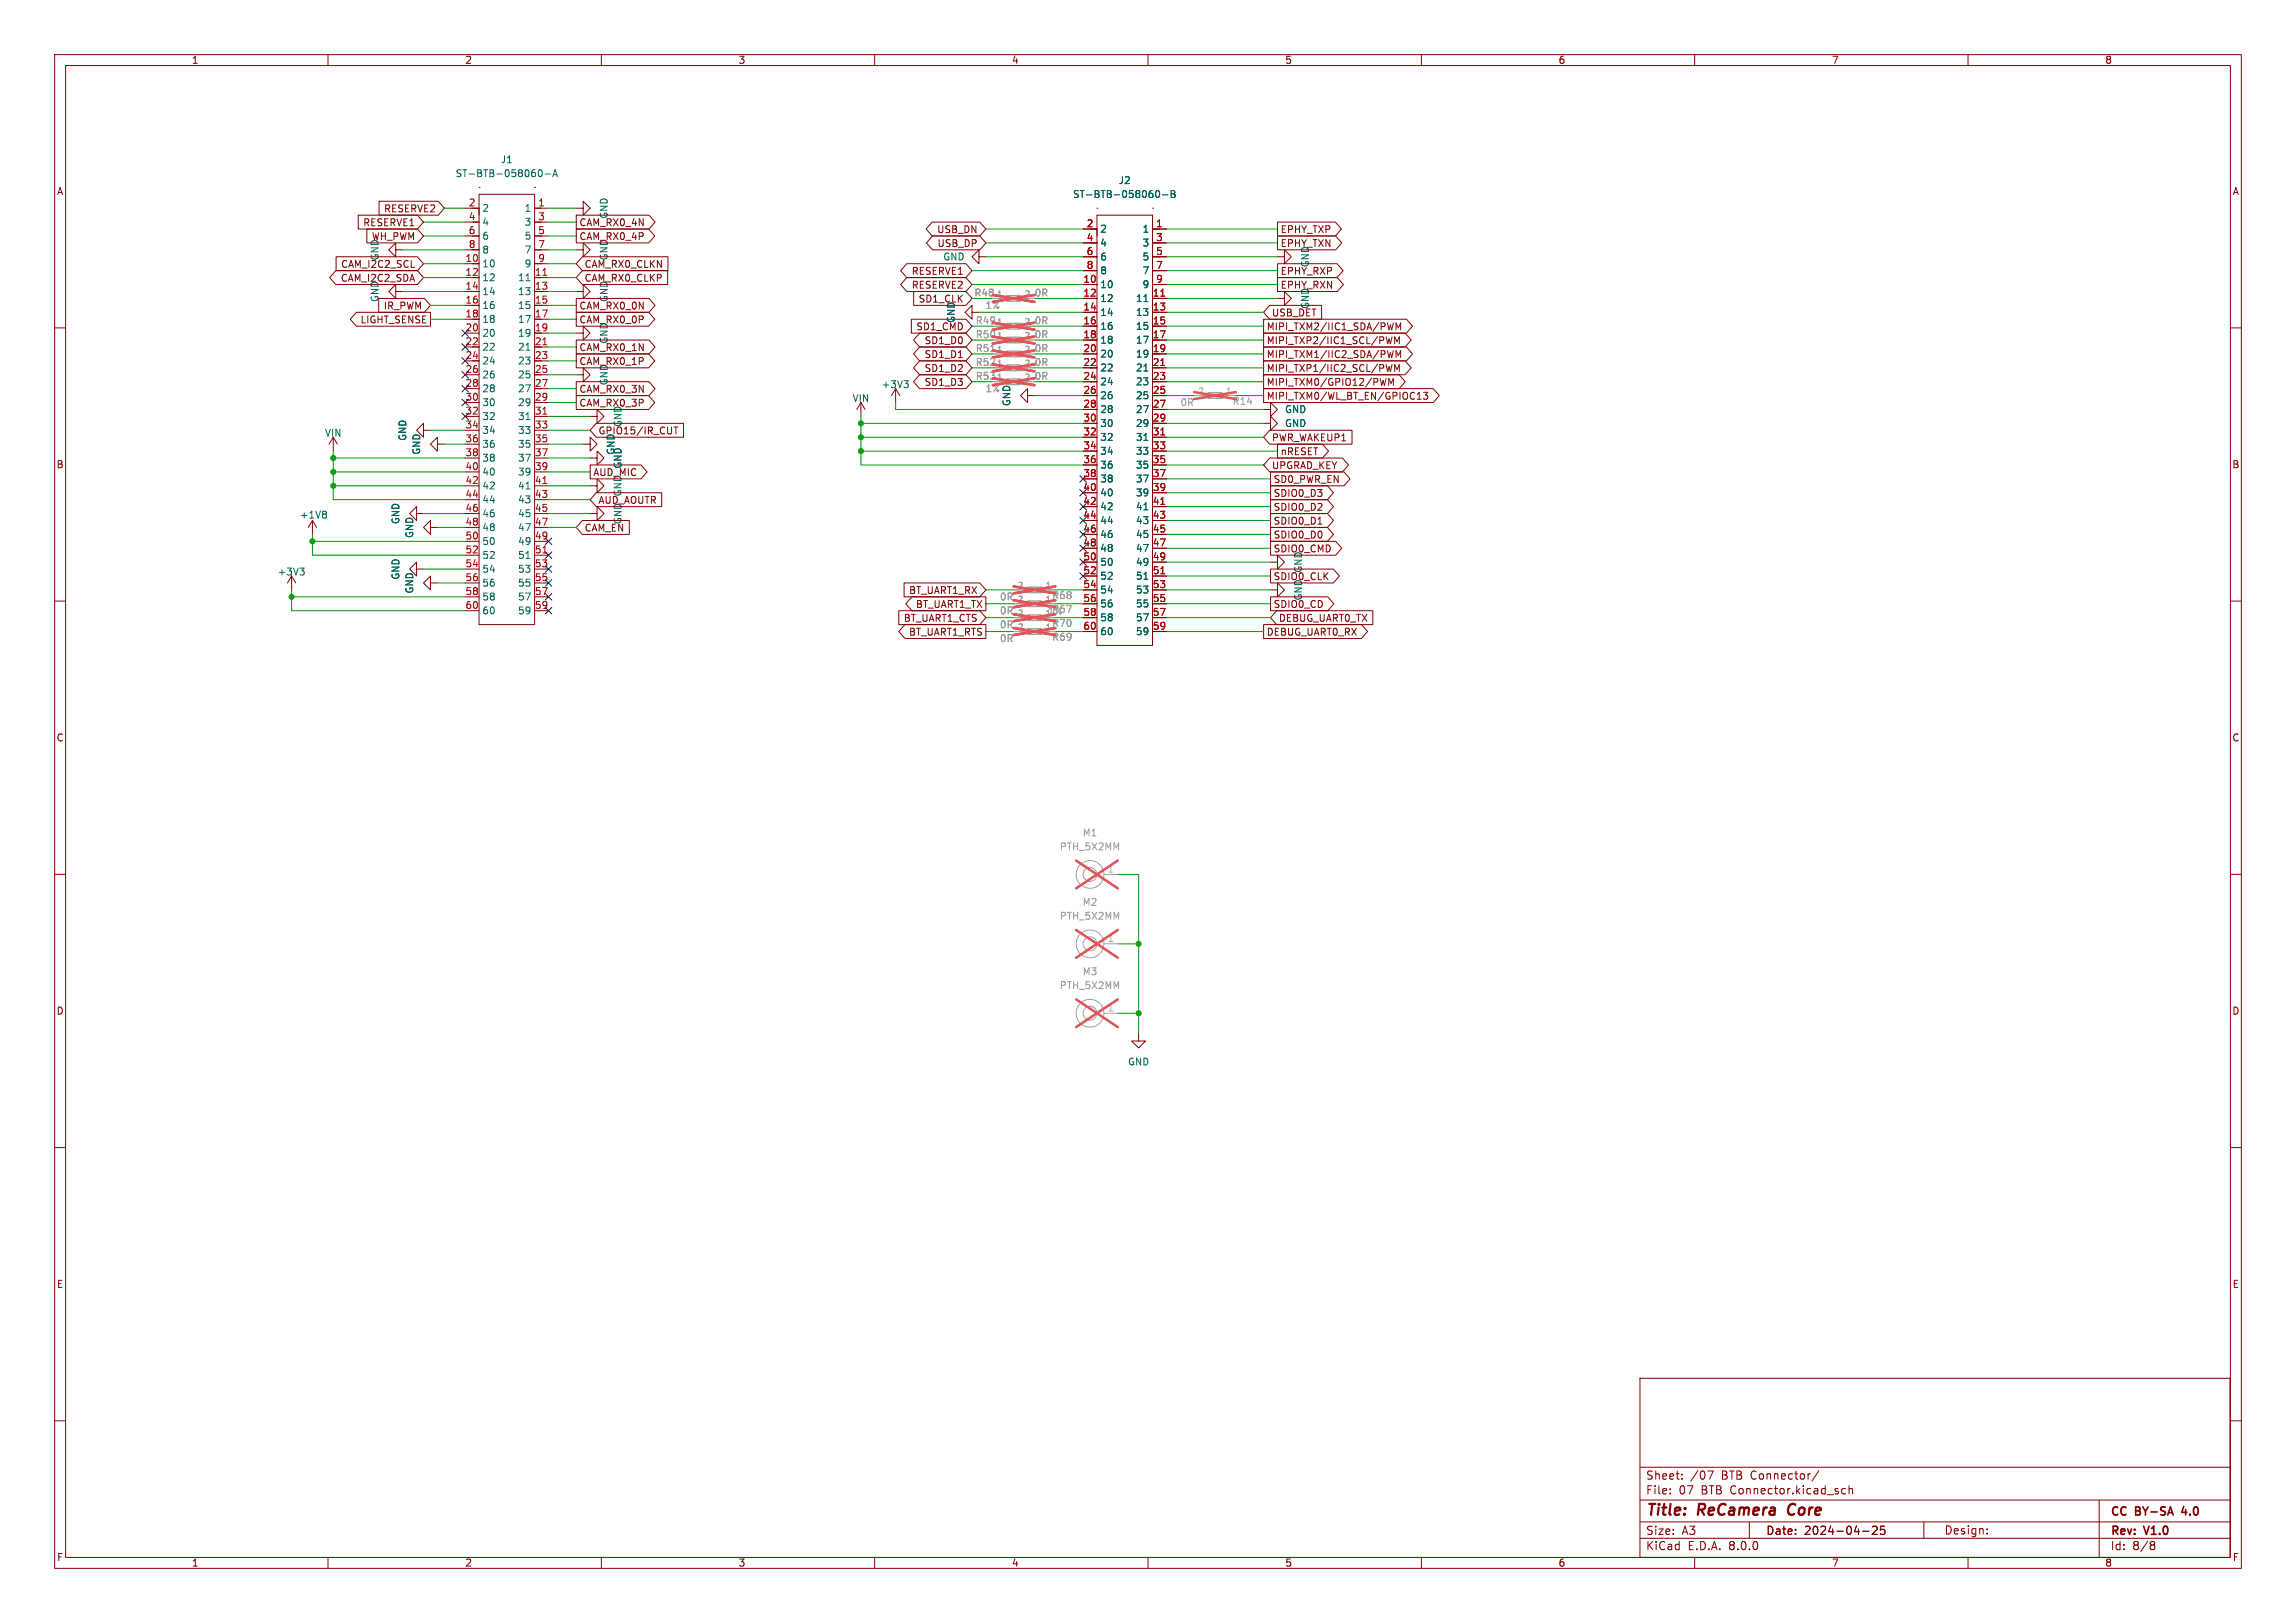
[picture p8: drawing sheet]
<svg xmlns="http://www.w3.org/2000/svg" width="420mm" height="297mm" viewBox="0 0 420 297" stroke-linecap="round" stroke-linejoin="round" font-family="sans-serif">
<defs><g id="words">
<g font-size="2.8" fill="#840000">
<text x="301" y="277.9">Title:</text>
<text x="310.6" y="277.9">ReCamera</text>
<text x="327.9" y="277.9">Core</text>
</g>
<g font-size="2.1" fill="#840000">
<text x="301" y="273.7">File:</text>
<text x="301" y="271">Sheet:</text>
<text x="307.1" y="273.7">07</text>
<text x="309.2" y="271">/07</text>
<text x="311.2" y="273.7">BTB Connector.kicad_sch</text>
<text x="314.9" y="271">BTB Connector/</text>
<text x="301" y="281.1">Size:</text>
<text x="307.6" y="281.1">A3</text>
<text x="323" y="281.1">Date:</text>
<text x="330" y="281.1">2024-04-25</text>
<text x="355.6" y="281">Design:</text>
<text x="386" y="277.8">CC</text>
<text x="386" y="281.3">Rev:</text>
<text x="390.7" y="277.8">BY-SA</text>
<text x="392.4" y="281.3">V1.0</text>
<text x="399.8" y="277.8">4.0</text>
<text x="301" y="283.9">KiCad</text>
<text x="308.7" y="283.9">E.D.A.</text>
<text x="316.3" y="283.9">8.0.0</text>
<text x="386" y="283.9">Id:</text>
<text x="390.1" y="283.9">8/8</text>
</g>
<g font-size="1.8" fill="#840000">
<text x="35" y="11.9">1</text>
<text x="85" y="11.9">2</text>
<text x="135" y="11.9">3</text>
<text x="185" y="11.9">4</text>
<text x="235" y="11.9">5</text>
<text x="285" y="11.9">6</text>
<text x="335" y="11.9">7</text>
<text x="385" y="11.9">8</text>
<text x="10.3" y="35.9">A</text>
<text x="408.3" y="35.9">A</text>
<text x="66.3" y="41.6">RESERVE1</text>
<text x="70.2" y="39.1">RESERVE2</text>
<text x="105.9" y="41.6">CAM_RX0_4N</text>
<text x="111.4" y="40.1" transform="rotate(-90 111.4 40.1)">GND</text>
<text x="67.9" y="44.1">WH_PWM</text>
<text x="69.4" y="47.8" transform="rotate(-90 69.4 47.8)">GND</text>
<text x="105.9" y="44.1">CAM_RX0_4P</text>
<text x="111.4" y="47.8" transform="rotate(-90 111.4 47.8)">GND</text>
<text x="171.3" y="42.9">USB_DN</text>
<text x="171.4" y="45.4">USB_DP</text>
<text x="234.2" y="42.9">EPHY_TXP</text>
<text x="234.2" y="45.4">EPHY_TXN</text>
<text x="62.2" y="51.8">CAM_I2C2_SDA</text>
<text x="62.3" y="49.2">CAM_I2C2_SCL</text>
<text x="106.8" y="49.2">CAM_RX0_CLKN</text>
<text x="106.8" y="51.8">CAM_RX0_CLKP</text>
<text x="166.7" y="50.5">RESERVE1</text>
<text x="166.7" y="53">RESERVE2</text>
<text x="234.2" y="53">EPHY_RXN</text>
<text x="234.2" y="50.5">EPHY_RXP</text>
<text x="239.6" y="49" transform="rotate(-90 239.6 49)">GND</text>
<text x="65.8" y="59.4">LIGHT_SENSE</text>
<text x="69.4" y="55.4" transform="rotate(-90 69.4 55.4)">GND</text>
<text x="70.1" y="56.8">IR_PWM</text>
<text x="105.9" y="59.4">CAM_RX0_0P</text>
<text x="105.9" y="56.8">CAM_RX0_0N</text>
<text x="111.4" y="55.4" transform="rotate(-90 111.4 55.4)">GND</text>
<text x="167.9" y="55.6">SD1_CLK</text>
<text x="232.6" y="58.1">USB_DET</text>
<text x="239.6" y="56.6" transform="rotate(-90 239.6 56.6)">GND</text>
<text x="105.9" y="64.5">CAM_RX0_1N</text>
<text x="111.4" y="63" transform="rotate(-90 111.4 63)">GND</text>
<text x="167.5" y="60.6">SD1_CMD</text>
<text x="169" y="65.7">SD1_D1</text>
<text x="169" y="63.2">SD1_D0</text>
<text x="231.6" y="60.6">MIPI_TXM2/IIC1_SDA/PWM</text>
<text x="231.6" y="63.2">MIPI_TXP2/IIC1_SCL/PWM</text>
<text x="231.6" y="65.7">MIPI_TXM1/IIC2_SDA/PWM</text>
<text x="105.9" y="67">CAM_RX0_1P</text>
<text x="111.4" y="70.6" transform="rotate(-90 111.4 70.6)">GND</text>
<text x="169" y="70.8">SD1_D3</text>
<text x="169" y="68.3">SD1_D2</text>
<text x="231.6" y="68.3">MIPI_TXP1/IIC2_SCL/PWM</text>
<text x="231.6" y="70.8">MIPI_TXM0/GPIO12/PWM</text>
<text x="105.9" y="74.6">CAM_RX0_3P</text>
<text x="105.9" y="72.1">CAM_RX0_3N</text>
<text x="231.6" y="73.3">MIPI_TXM0/WL_BT_EN/GPIOC13</text>
<text x="109.4" y="79.7">GPIO15/IR_CUT</text>
<text x="113.9" y="78.2" transform="rotate(-90 113.9 78.2)">GND</text>
<text x="232.6" y="81">PWR_WAKEUP1</text>
<text x="234.2" y="83.5">nRESET</text>
<text x="10.3" y="85.9">B</text>
<text x="108.4" y="87.3">AUD_MIC</text>
<text x="232.6" y="86">UPGRAD_KEY</text>
<text x="232.9" y="88.6">SD0_PWR_EN</text>
<text x="408.2" y="85.9">B</text>
<text x="109.4" y="92.4">AUD_AOUTR</text>
<text x="232.9" y="93.7">SDIO0_D2</text>
<text x="232.9" y="91.1">SDIO0_D3</text>
<text x="106.8" y="97.5">CAM_EN</text>
<text x="232.9" y="98.7">SDIO0_D0</text>
<text x="232.9" y="96.2">SDIO0_D1</text>
<text x="232.9" y="101.3">SDIO0_CMD</text>
<text x="232.9" y="106.4">SDIO0_CLK</text>
<text x="165.2" y="114">BT_UART1_CTS</text>
<text x="166.2" y="108.9">BT_UART1_RX</text>
<text x="167.4" y="111.4">BT_UART1_TX</text>
<text x="232.9" y="111.4">SDIO0_CD</text>
<text x="233.8" y="114">DEBUG_UART0_TX</text>
<text x="238.4" y="110" transform="rotate(-90 238.4 110)">GND GND</text>
<text x="166.2" y="116.5">BT_UART1_RTS</text>
<text x="231.6" y="116.5">DEBUG_UART0_RX</text>
<text x="10.3" y="135.9">C</text>
<text x="408.2" y="135.9">C</text>
<text x="10.3" y="185.9">D</text>
<text x="408.2" y="185.9">D</text>
<text x="10.3" y="235.9">E</text>
<text x="408.3" y="235.9">E</text>
<text x="10.3" y="285.9">F</text>
<text x="35" y="286.9">1</text>
<text x="85" y="286.9">2</text>
<text x="135" y="286.9">3</text>
<text x="185" y="286.9">4</text>
<text x="235" y="286.9">5</text>
<text x="285" y="286.9">6</text>
<text x="335" y="286.9">7</text>
<text x="385" y="286.9">8</text>
<text x="408.3" y="285.9">F</text>
</g>
<g font-size="1.8" fill="#006464">
<text x="83.2" y="32.6">ST-BTB-058060-A</text>
<text x="91.5" y="30.1">J1</text>
<text x="204.5" y="33.9">J2</text>
<text x="88.1" y="39">2</text>
<text x="88.1" y="41.5">4</text>
<text x="95.9" y="39">1</text>
<text x="95.9" y="41.5">3</text>
<text x="196.2" y="36.4">ST-BTB-058060-B</text>
<text x="88.1" y="44">6</text>
<text x="88.1" y="46.6">8</text>
<text x="95.9" y="44">5</text>
<text x="95.9" y="46.6">7</text>
<text x="172.4" y="47.9">GND</text>
<text x="201.2" y="42.8">2</text>
<text x="201.2" y="45.3">4</text>
<text x="201.2" y="47.9">6</text>
<text x="208.9" y="42.8">1</text>
<text x="208.9" y="45.3">3</text>
<text x="208.9" y="47.9">5</text>
<text x="88.1" y="49.1">10</text>
<text x="88.1" y="51.7">12</text>
<text x="94.7" y="51.7">11</text>
<text x="95.9" y="49.1">9</text>
<text x="201.2" y="52.9">10</text>
<text x="201.2" y="50.4">8</text>
<text x="208.9" y="50.4">7</text>
<text x="208.9" y="52.9">9</text>
<text x="88.1" y="54.2">14</text>
<text x="88.1" y="56.7">16</text>
<text x="88.1" y="59.3">18</text>
<text x="94.7" y="54.2">13</text>
<text x="94.7" y="56.7">15</text>
<text x="94.7" y="59.3">17</text>
<text x="174.9" y="59.2" transform="rotate(-90 174.9 59.2)">GND</text>
<text x="201.2" y="55.5">12</text>
<text x="201.2" y="58">14</text>
<text x="207.7" y="55.5">11</text>
<text x="207.7" y="58">13</text>
<text x="88.1" y="61.8">20</text>
<text x="88.1" y="64.4">22</text>
<text x="94.7" y="61.8">19</text>
<text x="94.7" y="64.4">21</text>
<text x="201.2" y="60.6">16</text>
<text x="201.2" y="63.1">18</text>
<text x="201.2" y="65.6">20</text>
<text x="207.7" y="60.6">15</text>
<text x="207.7" y="63.1">17</text>
<text x="207.7" y="65.6">19</text>
<text x="88.1" y="66.9">24</text>
<text x="88.1" y="69.4">26</text>
<text x="88.1" y="72">28</text>
<text x="94.7" y="66.9">23</text>
<text x="94.7" y="69.4">25</text>
<text x="94.7" y="72">27</text>
<text x="161.2" y="71.2">+3V3</text>
<text x="201.2" y="68.2">22</text>
<text x="201.2" y="70.7">24</text>
<text x="207.7" y="68.2">21</text>
<text x="207.7" y="70.7">23</text>
<text x="88.1" y="74.5">30</text>
<text x="88.1" y="77.1">32</text>
<text x="94.7" y="74.5">29</text>
<text x="94.7" y="77.1">31</text>
<text x="155.9" y="73.8">VIN</text>
<text x="185" y="74.4" transform="rotate(-90 185 74.4)">GND</text>
<text x="201.2" y="73.3">26</text>
<text x="201.2" y="75.8">28</text>
<text x="207.7" y="73.3">25</text>
<text x="207.7" y="75.8">27</text>
<text x="235" y="75.8">GND</text>
<text x="59.3" y="80.1">VIN</text>
<text x="74.5" y="80.8" transform="rotate(-90 74.5 80.8)">GND</text>
<text x="77.1" y="83.3" transform="rotate(-90 77.1 83.3)">GND</text>
<text x="88.1" y="79.6">34</text>
<text x="88.1" y="82.1">36</text>
<text x="94.7" y="79.6">33</text>
<text x="94.7" y="82.1">35</text>
<text x="112.6" y="83.3" transform="rotate(-90 112.6 83.3)">GND</text>
<text x="201.2" y="78.3">30</text>
<text x="201.2" y="80.9">32</text>
<text x="201.2" y="83.4">34</text>
<text x="207.7" y="78.3">29</text>
<text x="207.7" y="80.9">31</text>
<text x="207.7" y="83.4">33</text>
<text x="235" y="78.3">GND</text>
<text x="88.1" y="84.7">38</text>
<text x="88.1" y="87.2">40</text>
<text x="88.1" y="89.8">42</text>
<text x="94.7" y="84.7">37</text>
<text x="94.7" y="87.2">39</text>
<text x="94.7" y="89.8">41</text>
<text x="113.9" y="85.9" transform="rotate(-90 113.9 85.9)">GND</text>
<text x="201.2" y="86">36</text>
<text x="201.2" y="88.5">38</text>
<text x="207.7" y="86">35</text>
<text x="207.7" y="88.5">37</text>
<text x="54.8" y="95.1">+1V8</text>
<text x="88.1" y="92.3">44</text>
<text x="88.1" y="94.8">46</text>
<text x="94.7" y="92.3">43</text>
<text x="94.7" y="94.8">45</text>
<text x="201.2" y="91">40</text>
<text x="201.2" y="93.6">42</text>
<text x="207.7" y="91">39</text>
<text x="207.7" y="93.6">41</text>
<text x="73.3" y="96" transform="rotate(-90 73.3 96)">GND</text>
<text x="75.8" y="98.6" transform="rotate(-90 75.8 98.6)">GND</text>
<text x="88.1" y="97.4">48</text>
<text x="88.1" y="99.9">50</text>
<text x="94.7" y="97.4">47</text>
<text x="94.7" y="99.9">49</text>
<text x="113.9" y="96" transform="rotate(-90 113.9 96)">GND GND GND</text>
<text x="201.2" y="96.1">44</text>
<text x="201.2" y="98.7">46</text>
<text x="201.2" y="101.2">48</text>
<text x="207.7" y="96.1">43</text>
<text x="207.7" y="98.7">45</text>
<text x="207.7" y="101.2">47</text>
<text x="50.7" y="105.5">+3V3</text>
<text x="73.3" y="106.2" transform="rotate(-90 73.3 106.2)">GND</text>
<text x="88.1" y="102.5">52</text>
<text x="88.1" y="105">54</text>
<text x="88.1" y="107.5">56</text>
<text x="94.7" y="102.5">51</text>
<text x="94.7" y="105">53</text>
<text x="94.7" y="107.5">55</text>
<text x="201.2" y="106.3">52</text>
<text x="201.2" y="103.7">50</text>
<text x="207.7" y="106.3">51</text>
<text x="207.7" y="103.7">49</text>
<text x="75.8" y="108.7" transform="rotate(-90 75.8 108.7)">GND</text>
<text x="88.1" y="110.1">58</text>
<text x="88.1" y="112.6">60</text>
<text x="94.7" y="110.1">57</text>
<text x="94.7" y="112.6">59</text>
<text x="201.2" y="108.8">54</text>
<text x="201.2" y="111.4">56</text>
<text x="201.2" y="113.9">58</text>
<text x="207.7" y="108.8">53</text>
<text x="207.7" y="111.4">55</text>
<text x="207.7" y="113.9">57</text>
<text x="201.2" y="116.4">60</text>
<text x="207.7" y="116.4">59</text>
<text x="206.2" y="195.2">GND</text>
</g>
<g font-size="1.8" fill="#a90000">
<text x="85.7" y="37.8">2</text>
<text x="85.7" y="40.4">4</text>
<text x="98.4" y="37.8">1</text>
<text x="98.4" y="40.4">3</text>
<text x="198.7" y="41.7">2</text>
<text x="211.4" y="41.7">1</text>
<text x="85.7" y="42.9">6</text>
<text x="85.7" y="45.5">8</text>
<text x="98.4" y="42.9">5</text>
<text x="98.4" y="45.5">7</text>
<text x="198.7" y="44.2">4</text>
<text x="198.7" y="46.7">6</text>
<text x="211.4" y="44.2">3</text>
<text x="211.4" y="46.7">5</text>
<text x="85" y="48">10</text>
<text x="85" y="50.5">12</text>
<text x="85" y="53.1">14</text>
<text x="97.7" y="50.5">11</text>
<text x="97.7" y="53.1">13</text>
<text x="98.4" y="48">9</text>
<text x="198.1" y="51.8">10</text>
<text x="198.7" y="49.3">8</text>
<text x="211.4" y="49.3">7</text>
<text x="211.4" y="51.8">9</text>
<text x="85" y="55.6">16</text>
<text x="85" y="58.2">18</text>
<text x="97.7" y="55.6">15</text>
<text x="97.7" y="58.2">17</text>
<text x="198.1" y="54.4">12</text>
<text x="198.1" y="56.9">14</text>
<text x="198.1" y="59.4">16</text>
<text x="210.8" y="54.4">11</text>
<text x="210.8" y="56.9">13</text>
<text x="210.8" y="59.4">15</text>
<text x="85" y="60.7">20</text>
<text x="85" y="63.2">22</text>
<text x="85" y="65.8">24</text>
<text x="97.7" y="60.7">19</text>
<text x="97.7" y="63.2">21</text>
<text x="97.7" y="65.8">23</text>
<text x="198.1" y="62">18</text>
<text x="198.1" y="64.5">20</text>
<text x="210.8" y="62">17</text>
<text x="210.8" y="64.5">19</text>
<text x="85" y="68.3">26</text>
<text x="85" y="70.9">28</text>
<text x="97.7" y="68.3">25</text>
<text x="97.7" y="70.9">27</text>
<text x="198.1" y="67.1">22</text>
<text x="198.1" y="69.6">24</text>
<text x="210.8" y="67.1">21</text>
<text x="210.8" y="69.6">23</text>
<text x="85" y="73.4">30</text>
<text x="85" y="75.9">32</text>
<text x="97.7" y="73.4">29</text>
<text x="97.7" y="75.9">31</text>
<text x="198.1" y="72.1">26</text>
<text x="198.1" y="74.7">28</text>
<text x="198.1" y="77.2">30</text>
<text x="210.8" y="72.1">25</text>
<text x="210.8" y="74.7">27</text>
<text x="210.8" y="77.2">29</text>
<text x="85" y="78.5">34</text>
<text x="85" y="81">36</text>
<text x="85" y="83.6">38</text>
<text x="97.7" y="78.5">33</text>
<text x="97.7" y="81">35</text>
<text x="97.7" y="83.6">37</text>
<text x="198.1" y="79.8">32</text>
<text x="198.1" y="82.3">34</text>
<text x="210.8" y="79.8">31</text>
<text x="210.8" y="82.3">33</text>
<text x="85" y="86.1">40</text>
<text x="85" y="88.6">42</text>
<text x="97.7" y="86.1">39</text>
<text x="97.7" y="88.6">41</text>
<text x="198.1" y="84.8">36</text>
<text x="198.1" y="87.4">38</text>
<text x="198.1" y="89.9">40</text>
<text x="210.8" y="84.8">35</text>
<text x="210.8" y="87.4">37</text>
<text x="210.8" y="89.9">39</text>
<text x="85" y="91.2">44</text>
<text x="85" y="93.7">46</text>
<text x="97.7" y="91.2">43</text>
<text x="97.7" y="93.7">45</text>
<text x="198.1" y="92.5">42</text>
<text x="198.1" y="95">44</text>
<text x="210.8" y="92.5">41</text>
<text x="210.8" y="95">43</text>
<text x="85" y="101.3">52</text>
<text x="85" y="96.3">48</text>
<text x="85" y="98.8">50</text>
<text x="97.7" y="101.3">51</text>
<text x="97.7" y="96.3">47</text>
<text x="97.7" y="98.8">49</text>
<text x="198.1" y="97.5">46</text>
<text x="198.1" y="100.1">48</text>
<text x="210.8" y="97.5">45</text>
<text x="210.8" y="100.1">47</text>
<text x="85" y="103.9">54</text>
<text x="85" y="106.4">56</text>
<text x="97.7" y="103.9">53</text>
<text x="97.7" y="106.4">55</text>
<text x="198.1" y="105.2">52</text>
<text x="198.1" y="107.7">54</text>
<text x="198.1" y="102.6">50</text>
<text x="210.8" y="105.2">51</text>
<text x="210.8" y="107.7">53</text>
<text x="210.8" y="102.6">49</text>
<text x="85" y="109">58</text>
<text x="85" y="111.5">60</text>
<text x="97.7" y="109">57</text>
<text x="97.7" y="111.5">59</text>
<text x="198.1" y="110.2">56</text>
<text x="198.1" y="112.8">58</text>
<text x="210.8" y="110.2">55</text>
<text x="210.8" y="112.8">57</text>
<text x="198.1" y="115.3">60</text>
<text x="210.8" y="115.3">59</text>
</g>
<g font-size="1.8" fill="#989898">
<text x="178.1" y="54.5">R48</text>
<text x="178.4" y="59.5">R49</text>
<text x="189.2" y="54.5">0R</text>
<text x="189.2" y="59.5">0R</text>
<text x="178.4" y="64.6">R51</text>
<text x="178.4" y="62.1">R50</text>
<text x="189.2" y="64.6">0R</text>
<text x="189.2" y="62.1">0R</text>
<text x="178.4" y="67.2">R52</text>
<text x="178.4" y="69.7">R53</text>
<text x="189.2" y="67.2">0R</text>
<text x="189.2" y="69.7">0R</text>
<text x="215.8" y="74.5">0R</text>
<text x="225.4" y="74.3">R14</text>
<text x="182.8" y="112.6">0R</text>
<text x="182.8" y="110.1">0R</text>
<text x="192.4" y="112.4">R67</text>
<text x="192.4" y="109.8">R68</text>
<text x="182.8" y="115.2">0R</text>
<text x="182.8" y="117.7">0R</text>
<text x="192.4" y="114.9">R70</text>
<text x="192.4" y="117.4">R69</text>
<text x="193.8" y="155.8">PTH_5X2MM</text>
<text x="198" y="153.3">M1</text>
<text x="198" y="166">M2</text>
<text x="193.8" y="168.5">PTH_5X2MM</text>
<text x="198" y="178.7">M3</text>
<text x="193.8" y="181.2">PTH_5X2MM</text>
</g>
<g font-size="1.8" fill="#a1a1a1">
<text x="180.2" y="56.7">1%</text>
<text x="180.2" y="72">1%</text>
<text x="191.6" y="112.6">1%</text>
</g>
<g font-size="1.8" fill="#aaa">
<text x="202.5" y="159.8">1</text>
<text x="202.5" y="172.5">1</text>
<text x="202.5" y="185.2">1</text>
</g>
<g font-size="1.4" fill="#aaa">
<text x="182.3" y="54.4">1</text>
<text x="182.3" y="59.4">1</text>
<text x="187.3" y="54.4">2</text>
<text x="187.3" y="59.4">2</text>
<text x="182.3" y="64.5">1</text>
<text x="182.3" y="62">1</text>
<text x="187.3" y="64.5">2</text>
<text x="187.3" y="62">2</text>
<text x="182.3" y="67.1">1</text>
<text x="182.3" y="69.6">1</text>
<text x="187.3" y="67.1">2</text>
<text x="187.3" y="69.6">2</text>
<text x="219.1" y="72.1">2</text>
<text x="224.2" y="72.1">1</text>
<text x="186.1" y="107.7">2</text>
<text x="191.2" y="107.7">1</text>
<text x="186.1" y="112.8">2</text>
<text x="186.1" y="110.2">2</text>
<text x="191.2" y="112.8">1</text>
<text x="191.2" y="110.2">1</text>
<text x="186.1" y="115.3">2</text>
<text x="191.2" y="115.3">1</text>
</g>
</g></defs>
<g fill="none" stroke="#840000" stroke-width=".18">
<path d="M10 10h400v277h-400zM12 12h396v273h-396zM60 10v2M110 10v2M160 10v2M210 10v2M260 10v2M310 10v2M360 10v2M10 60h2M408 60h2M10 110h2"/>
<path d="M408 110h2M10 160h2M408 160h2M10 210h2M408 210h2M10 260h2M300 252.2h107.9v32.8h-107.9zM408 260h2M300 278.5h108M300 274.5h108M300 268.5h108M305.5 273.2v.2"/>
<path d="M305.5 272.5v.1M307.7 270.5v.2M307.7 269.8v.1M312.4 269.2h1l-.7 1.5M320 278.5v3M332.7 269.1l-1.3 1.9M337.6 272.5l-.4-.1-.3 .3v.4l.1 .2h.6M338.2 272.5l.2-.1 .4 .1 .1 .9M338.2 271.9v1.5M342.5 279.4l.6-.1 .2 .1 .1 .3-1 1.1h1M344.7 279.3h-.7l-.1 .7 .3-.1h.5l.1 .2-.1 .5-.2 .2-.6-.2M351.9 278.5v2.9"/>
<path d="M363.5 279.8v.1M384 274.5v10.5M60 285v2M110 285v2M160 285v2M210 285v2M260 285v2M300 281.5h108M310 285v2M340.7 280.2h1.2M360 285v2M363.5 280.6v.1"/>
<path d="M393.6 282.1h.3l.3 .3-.3 .3M393.6 282.7h.3M393.9 282.7l.2 .2 .1 .4-.3 .3h-.3"/>
</g>
<path d="M327.4 275.5a1.26 1.26 0 0 0-.1 1.6" fill="none" stroke="#840000" stroke-width=".4"/>
<path d="M399.5 275.7l-.4 1.1h.9" fill="none" stroke="#840000" stroke-width=".3"/>
<path d="M188 112.5h2.5v1h-2.5z" fill="#f0f0f0"/>
<path d="M188 112.5h2.5v1h-2.5z" fill="none" stroke="#a1a1a1" stroke-width=".25"/>
<path d="M185.4 113h2.6M190.5 113h2.5" fill="none" stroke="#a1a1a1" stroke-width=".18"/>
<path d="M185.4 112.4l7.6 1.3M193 112.4l-7.6 1.3" fill="none" stroke="#e65255" stroke-width=".46"/>
<path d="M188 115.1h2.5v1h-2.5z" fill="#f0f0f0"/>
<path d="M188 115.1h2.5v1h-2.5z" fill="none" stroke="#a1a1a1" stroke-width=".25"/>
<path d="M185.4 115.6h2.6M190.5 115.6h2.5" fill="none" stroke="#a1a1a1" stroke-width=".18"/>
<path d="M185.4 114.9l7.6 1.3M193 114.9l-7.6 1.3" fill="none" stroke="#e65255" stroke-width=".46"/>
<path d="M188 110h2.5v1h-2.5z" fill="#f0f0f0"/>
<path d="M188 110h2.5v1h-2.5z" fill="none" stroke="#a1a1a1" stroke-width=".25"/>
<path d="M185.4 110.5h2.6M190.5 110.5h2.5" fill="none" stroke="#a1a1a1" stroke-width=".18"/>
<path d="M185.4 109.9l7.6 1.2M193 109.9l-7.6 1.2" fill="none" stroke="#e65255" stroke-width=".46"/>
<path d="M184.1 64.3h2.6v1h-2.6z" fill="#f0f0f0"/>
<path d="M184.1 64.3h2.6v1h-2.6z" fill="none" stroke="#a1a1a1" stroke-width=".25"/>
<g fill="none" stroke="#a1a1a1" stroke-width=".18">
<path d="M181.6 64.8h2.5M186.7 64.8h2.5M201.9 160h2.6"/>
<circle cx="199.4" cy="160" r="2.54"/>
<circle cx="199.4" cy="160" r="1.27"/>
</g>
<path d="M181.2 64.3h.7" fill="none" stroke="#989898" stroke-width=".18"/>
<path d="M181.6 64.1l7.6 1.3M189.2 64.1l-7.6 1.3M196.8 157.5l7.7 5.1M204.5 157.5l-7.7 5.1" fill="none" stroke="#e65255" stroke-width=".46"/>
<path d="M179.1 47v1.3l-1.3-1.3 1.3-1.3v1.3h1.2M163.8 71.1l.8 1.3M163.8 71.1v2.6M163.8 71.1l-.7 1.3M231.1 74.9h1.3v1.3l1.3-1.3-1.3-1.2v1.2" fill="none" stroke="#840000" stroke-width=".18"/>
<path d="M165.3 69.7h.8l-.4 .5M165.9 70.2l.2 .2v.3l-.2 .2" fill="none" stroke="#006464" stroke-width=".18"/>
<path d="M188 107.4h2.5v1.1h-2.5z" fill="#f0f0f0"/>
<path d="M188 107.4h2.5v1.1h-2.5z" fill="none" stroke="#a1a1a1" stroke-width=".25"/>
<path d="M185.4 108h2.6M190.5 108h2.5" fill="none" stroke="#a1a1a1" stroke-width=".18"/>
<path d="M185.4 107.3l7.6 1.3M193 107.3l-7.6 1.3" fill="none" stroke="#e65255" stroke-width=".46"/>
<path d="M184.1 66.8h2.6v1h-2.6z" fill="#f0f0f0"/>
<path d="M184.1 66.8h2.6v1h-2.6z" fill="none" stroke="#a1a1a1" stroke-width=".25"/>
<path d="M181.6 67.3h2.5M186.7 67.3h2.5" fill="none" stroke="#a1a1a1" stroke-width=".18"/>
<path d="M181.6 66.7l7.6 1.2M189.2 66.7l-7.6 1.2" fill="none" stroke="#e65255" stroke-width=".46"/>
<path d="M184.1 61.7h2.6v1h-2.6z" fill="#f0f0f0"/>
<path d="M184.1 61.7h2.6v1h-2.6z" fill="none" stroke="#a1a1a1" stroke-width=".25"/>
<g fill="none" stroke="#a1a1a1" stroke-width=".18">
<path d="M181.6 62.2h2.5M186.7 62.2h2.5M201.9 172.7h2.6M201.9 185.4h2.6"/>
<circle cx="199.4" cy="172.7" r="2.54"/>
<circle cx="199.4" cy="172.7" r="1.27"/>
<circle cx="199.4" cy="185.4" r="2.54"/>
<circle cx="199.4" cy="185.4" r="1.27"/>
</g>
<path d="M181.6 61.6l7.6 1.3M189.2 61.6l-7.6 1.3M196.8 170.2l7.7 5.1M204.5 170.2l-7.7 5.1M196.8 182.9l7.7 5.1M204.5 182.9l-7.7 5.1" fill="none" stroke="#e65255" stroke-width=".46"/>
<path d="M177.8 57.2v1.2l-1.3-1.2 1.3-1.3v1.3h1.3M232.4 102.9h1.3v1.2l1.2-1.2-1.2-1.3v1.3M232.4 108h1.3v1.2l1.2-1.2-1.2-1.3v1.3" fill="none" stroke="#840000" stroke-width=".18"/>
<path d="M184.1 54.1h2.6v1h-2.6z" fill="#f0f0f0"/>
<path d="M184.1 54.1h2.6v1h-2.6z" fill="none" stroke="#a1a1a1" stroke-width=".25"/>
<path d="M181.6 54.6h2.5M186.7 54.6h2.5" fill="none" stroke="#a1a1a1" stroke-width=".18"/>
<path d="M181.6 54l7.6 1.2M189.2 54l-7.6 1.2" fill="none" stroke="#e65255" stroke-width=".46"/>
<path d="M233.7 54.6h1.2v1.3l1.3-1.3-1.3-1.3v1.3M233.7 47h1.2v1.3l1.3-1.3-1.3-1.3v1.3M188 72.4v1.3l-1.3-1.3 1.3-1.3v1.3h1.2M78.7 106.7v1.3l-1.2-1.3 1.2-1.3v1.3h1.3M208.3 189.2v1.3h1.2l-1.2 1.3-1.3-1.3h1.3" fill="none" stroke="#840000" stroke-width=".18"/>
<path d="M184.1 59.2h2.6v1h-2.6z" fill="#f0f0f0"/>
<path d="M184.1 59.2h2.6v1h-2.6z" fill="none" stroke="#a1a1a1" stroke-width=".25"/>
<path d="M181.6 59.7h2.5M186.7 59.7h2.5" fill="none" stroke="#a1a1a1" stroke-width=".18"/>
<path d="M181.6 59.1l7.6 1.2M189.2 59.1l-7.6 1.2" fill="none" stroke="#e65255" stroke-width=".46"/>
<path d="M184.1 69.3h2.6v1.1h-2.6z" fill="#f0f0f0"/>
<path d="M184.1 69.3h2.6v1.1h-2.6z" fill="none" stroke="#a1a1a1" stroke-width=".25"/>
<path d="M181.6 69.9h2.5M186.7 69.9h2.5" fill="none" stroke="#a1a1a1" stroke-width=".18"/>
<path d="M181.6 69.2l7.6 1.3M189.2 69.2l-7.6 1.3" fill="none" stroke="#e65255" stroke-width=".46"/>
<g fill="none" stroke="#840000" stroke-width=".18">
<path d="M200.7 38.1h.1M200.7 39.4h10.1v78.7h-10.1zM210.8 38.1h.1M198.1 59.7h2.6M198.1 57.2h2.6M198.1 54.6h2.6M198.1 52.1h2.6M198.1 49.5h2.6M198.1 47h2.6M198.1 44.5h2.6M198.1 41.9h2.6M210.8 59.7h2.6"/>
<path d="M210.8 57.2h2.6M210.8 54.6h2.6M210.8 52.1h2.6M210.8 49.5h2.6M210.8 47h2.6M210.8 44.5h2.6M210.8 41.9h2.6M198.1 69.9h2.6M198.1 67.3h2.6M198.1 62.2h2.6M198.1 64.8h2.6M198.1 72.4h2.6"/>
<path d="M198.1 74.9h2.6M198.1 77.5h2.6M210.8 69.9h2.6M210.8 67.3h2.6M210.8 62.2h2.6M210.8 64.8h2.6M210.8 72.4h2.6M210.8 74.9h2.6M210.8 77.5h2.6M231.1 77.5h1.3v1.2l1.3-1.2-1.3-1.3v1.3M198.1 80h2.6M198.1 82.6h2.6"/>
<path d="M198.1 85.1h2.6M198.1 87.6h2.6M198.1 90.2h2.6M198.1 92.7h2.6M198.1 95.3h2.6M198.1 97.8h2.6M210.8 80h2.6M210.8 82.6h2.6M210.8 85.1h2.6M210.8 87.6h2.6M210.8 90.2h2.6M210.8 92.7h2.6"/>
<path d="M210.8 95.3h2.6M210.8 97.8h2.6M198.1 105.4h2.6M198.1 108h2.6M198.1 110.5h2.6M198.1 113h2.6M198.1 115.6h2.6M198.1 100.3h2.6M198.1 102.9h2.6M210.8 105.4h2.6M210.8 108h2.6M210.8 110.5h2.6"/>
<path d="M210.8 113h2.6M210.8 115.6h2.6M210.8 100.3h2.6M210.8 102.9h2.6"/>
</g>
<path d="M211.6 34.9h.1a.68 .68 0 0 1 .4 .6 .68 .68 0 0 1-.4 .6 .84 .84 0 0 1-.1-1.2zM212.7 35.7h.9M214.2 34.9h.5l.2 .2-.2 .4 .2 .1 .1 .3-.3 .2h-.5zM214.2 35.5h.5M209.2 55.2h.8M209.2 67.9h.8M209.2 80.6h.8M209.2 93.3h.8M209.2 106h.8" fill="none" stroke="#006464" stroke-width=".18"/>
<path d="M212.3 54.2h.8M212.3 66.9h.8M212.3 79.6h.8M212.3 92.3h.8M212.3 105h.8" fill="none" stroke="#a90000" stroke-width=".18"/>
<path d="M221 71.9h2.5v1h-2.5z" fill="#f0f0f0"/>
<path d="M221 71.9h2.5v1h-2.5z" fill="none" stroke="#a1a1a1" stroke-width=".25"/>
<g fill="none" stroke="#a1a1a1" stroke-width=".18">
<path d="M181.6 54.6h2.5M181.6 59.7h2.5M186.7 54.6h2.5M186.7 59.7h2.5M181.6 69.9h2.5M181.6 64.8h2.5M181.6 67.3h2.5M181.6 62.2h2.5M186.7 69.9h2.5M186.7 64.8h2.5M186.7 67.3h2.5M186.7 62.2h2.5"/>
<path d="M218.4 72.4h2.6M223.5 72.4h2.6M185.4 115.6h2.6M185.4 110.5h2.6M185.4 113h2.6M185.4 108h2.6M190.5 115.6h2.5M190.5 110.5h2.5M190.5 113h2.5M190.5 108h2.5"/>
</g>
<g fill="none" stroke="#e65255" stroke-width=".46">
<path d="M181.6 54l7.6 1.2M181.6 59.1l7.6 1.2M189.2 54l-7.6 1.2M189.2 59.1l-7.6 1.2M181.6 69.2l7.6 1.3M181.6 64.1l7.6 1.3M181.6 66.7l7.6 1.2M181.6 61.6l7.6 1.3M189.2 69.2l-7.6 1.3M189.2 64.1l-7.6 1.3M189.2 66.7l-7.6 1.2M189.2 61.6l-7.6 1.3"/>
<path d="M218.4 71.8l7.7 1.2M226.1 71.8l-7.7 1.2M185.4 114.9l7.6 1.3M185.4 109.9l7.6 1.2M185.4 112.4l7.6 1.3M185.4 107.3l7.6 1.3M193 114.9l-7.6 1.3M193 109.9l-7.6 1.2M193 112.4l-7.6 1.3M193 107.3l-7.6 1.3"/>
</g>
<g fill="none" stroke="#840000" stroke-width=".18">
<path d="M65.5 39.4h10.9l1.1 1.2-1.1 1.3h-10.9zM69.3 36.8h10.9l1.1 1.3-1.1 1.3h-10.9zM85.1 38.1h2.5M87.6 34.3h.1M87.6 35.6h10.2v78.7h-10.2zM97.8 34.3h.1M97.8 38.1h2.5M105.4 38.1h1.3v1.3l1.2-1.3-1.2-1.3v1.3M105.4 39.4h13.3l1.1 1.2-1.1 1.3h-13.3zM61.4 49.5h15l1.1 1.3-1.1 1.3h-15l-1.1-1.3zM61.5 47h14.9l1.1 1.3-1.1 1.2h-14.9zM65.2 57.1h13.5v2.6h-13.5l-1.1-1.3z"/>
<path d="M67.1 41.9h9.3l1.1 1.3-1.1 1.3h-9.3zM69.3 54.6h8.3l1.1 1.3-1.1 1.3h-8.3zM72.4 53.3v1.3l-1.3-1.3 1.3-1.2v1.2h1.3M72.4 45.7v1.3l-1.3-1.3 1.3-1.2v1.2h1.3M85.1 58.4h2.5M85.1 55.9h2.5M85.1 53.3h2.5M85.1 50.8h2.5M85.1 48.3h2.5M85.1 45.7h2.5M85.1 43.2h2.5M85.1 40.6h2.5"/>
<path d="M97.8 58.4h2.5M97.8 55.9h2.5M97.8 53.3h2.5M97.8 50.8h2.5M97.8 48.3h2.5M97.8 45.7h2.5M97.8 43.2h2.5M97.8 40.6h2.5M105.4 53.3h1.3v1.3l1.2-1.3-1.2-1.2v1.2M105.4 45.7h1.3v1.3l1.2-1.3-1.2-1.2v1.2M105.4 41.9h13.3l1.1 1.3-1.1 1.3h-13.3zM105.4 57.1h13.3l1.1 1.3-1.1 1.3h-13.3z"/>
<path d="M105.4 54.6h13.3l1.1 1.3-1.1 1.3h-13.3zM106.5 47h15.7v2.5h-15.7l-1.1-1.2zM106.5 49.5h15.6v2.6h-15.6l-1.1-1.3zM165.9 48.3h10.8l1.1 1.2-1.1 1.3h-10.8l-1.2-1.3zM165.9 50.8h10.8l1.1 1.3-1.1 1.2h-10.8l-1.2-1.2zM166.7 58.4h10l1.1 1.3-1.1 1.3h-10zM167.1 53.3h9.6l1.1 1.3-1.1 1.3h-9.6zM170.5 40.6h8.7l1.1 1.3-1.1 1.3h-8.7l-1.1-1.3zM170.6 43.2h8.6l1.1 1.3-1.1 1.2h-8.6l-1.1-1.2zM198.1 41.9h2.6M198.1 52.1h2.6M198.1 54.6h2.6"/>
<path d="M198.1 57.2h2.6M198.1 59.7h2.6M198.1 44.5h2.6M198.1 47h2.6M198.1 49.5h2.6M210.8 41.9h2.6M210.8 52.1h2.6M210.8 54.6h2.6M210.8 57.2h2.6M210.8 59.7h2.6M210.8 44.5h2.6M210.8 47h2.6"/>
<path d="M210.8 49.5h2.6M231.1 58.4h26.2l1.1 1.3-1.1 1.3h-26.2zM232.3 55.9h9.4v2.5h-9.4l-1.2-1.2zM233.7 50.8h10.9l1.1 1.3-1.1 1.2h-10.9zM233.7 40.6h10.6l1.1 1.3-1.1 1.3h-10.6zM233.7 48.3h10.9l1.1 1.2-1.1 1.3h-10.9zM233.7 43.2h10.6l1.1 1.3-1.1 1.2h-10.6zM254.9 59.1l-.3 1.3M77.5 78.7v1.3l-1.3-1.3 1.3-1.2v1.2h1.2M85.1 66h2.5M85.1 63.5h2.5M85.1 61h2.5"/>
<path d="M85.1 68.6h2.5M85.1 71.1h2.5M85.1 73.7h2.5M85.1 76.2h2.5M85.1 78.7h2.5M97.8 66h2.5M97.8 63.5h2.5M97.8 61h2.5M97.8 68.6h2.5M97.8 71.1h2.5M97.8 73.7h2.5M97.8 76.2h2.5"/>
<path d="M97.8 78.7h2.5M105.4 61h1.3v1.2l1.2-1.2-1.2-1.3v1.3M105.4 68.6h1.3v1.3l1.2-1.3-1.2-1.3v1.3M105.4 62.2h13.3l1.1 1.3-1.1 1.3h-13.3zM105.4 72.4h13.3l1.1 1.3-1.1 1.2h-13.3zM105.4 64.8h13.3l1.1 1.2-1.1 1.3h-13.3zM105.4 69.8h13.3l1.1 1.3-1.1 1.3h-13.3zM107.9 76.2h1.3v1.3l1.3-1.3-1.3-1.3v1.3M109.1 77.5h15.9v2.5h-15.9l-1.2-1.3zM123.3 78.1h.7M123.6 78.1v1.3M157.5 73.7l.7 1.2"/>
<path d="M157.5 73.7v2.5M157.5 73.7l-.8 1.2M168.2 68.6h8.5l1.1 1.3-1.1 1.2h-8.5l-1.1-1.2zM168.2 66h8.5l1.1 1.3-1.1 1.3h-8.5l-1.1-1.3zM168.2 63.5h8.5l1.1 1.3-1.1 1.2h-8.5l-1.1-1.2zM168.2 61h8.5l1.1 1.2-1.1 1.3h-8.5l-1.1-1.3zM175.3 65.4h.7M198.1 62.2h2.6M198.1 64.8h2.6M198.1 67.3h2.6M198.1 69.9h2.6M198.1 72.4h2.6"/>
<path d="M198.1 74.9h2.6M198.1 77.5h2.6M210.8 62.2h2.6M210.8 64.8h2.6M210.8 67.3h2.6M210.8 69.9h2.6M210.8 72.4h2.6M210.8 74.9h2.6M210.8 77.5h2.6M231.1 71.1h31.1l1.1 1.3-1.1 1.3h-31.1zM231.1 61h25.9l1.1 1.2-1.1 1.3h-25.9zM231.1 66h25.9l1.1 1.3-1.1 1.3h-25.9z"/>
<path d="M231.1 68.6h24.8l1.2 1.3-1.2 1.2h-24.8zM231.1 63.5h26.2l1.1 1.3-1.1 1.2h-26.2zM232.3 78.7h15v2.6h-15l-1.2-1.3zM253.5 69.3l-.3 1.2-.2-.9M254 70.5v-1.2l.5 .9 .4-.9v1.2M254.6 61.6l-.3 1.3-.2-.9M254.6 66.7l-.3 1.3-.2-.9M254.9 64.2l-.3 1.2M255.1 62.9v-1.3l.4 .9 .5-.9v1.3M255.1 68v-1.3l.4 .9 .5-.9v1.3M255.4 60.4v-1.3l.4 .9 .4-.9v1.3M255.4 65.4v-1.2l.4 .9 .4-.9v1.2"/>
<path d="M259.2 73.1h.8M259.5 72l.1-.2v1.3M260.4 71.8h.8l-.5 .5 .4 .1v.5l-.2 .2-.5-.2M57.1 95.3l.8 1.2M57.1 95.3v2.5M57.1 95.3l-.7 1.2M61 80l.7 1.3M61 80v2.6M61 80l-.8 1.3M76.2 94v1.3l-1.3-1.3 1.3-1.3v1.3h1.3M78.7 96.5v1.3l-1.2-1.3 1.2-1.2v1.2h1.3M80 81.3v1.3l-1.3-1.3 1.3-1.3v1.3h1.3"/>
<path d="M85.1 81.3h2.5M85.1 83.8h2.5M85.1 86.4h2.5M85.1 88.9h2.5M85.1 91.4h2.5M85.1 94h2.5M85.1 96.5h2.5M85.1 99.1h2.5M97.8 81.3h2.5M97.8 83.8h2.5M97.8 86.4h2.5M97.8 88.9h2.5"/>
<path d="M97.8 91.4h2.5M97.8 94h2.5M97.8 96.5h2.5M97.8 99.1h2.5M106.5 95.2h8.6v2.6h-8.6l-1.1-1.3zM106.7 81.3h1.2v1.3l1.3-1.3-1.3-1.3v1.3M107.9 88.9h1.3v1.3l1.3-1.3-1.3-1.3v1.3M107.9 94h1.3v1.3l1.3-1.3-1.3-1.3v1.3M107.9 83.8h1.3v1.3l1.3-1.3-1.3-1.2v1.2M107.9 85.1h9.4l1.1 1.3-1.1 1.2h-9.4zM109.1 90.2h11.9v2.5h-11.9l-1.2-1.3zM198.1 80h2.6"/>
<path d="M198.1 82.6h2.6M198.1 85.1h2.6M198.1 87.6h2.6M198.1 90.2h2.6M198.1 92.7h2.6M198.1 95.3h2.6M198.1 97.8h2.6M210.8 80h2.6M210.8 82.6h2.6M210.8 85.1h2.6M210.8 87.6h2.6M210.8 90.2h2.6"/>
<path d="M210.8 92.7h2.6M210.8 95.3h2.6M210.8 97.8h2.6M232.3 83.8h13.3l1.1 1.3-1.1 1.3h-13.3l-1.2-1.3zM232.4 86.4h13.4l1.2 1.2-1.2 1.3h-13.4zM232.4 91.4h10.4l1.1 1.3-1.1 1.3h-10.4zM232.4 96.5h10.4l1.1 1.3-1.1 1.3h-10.4zM232.4 94h10.4l1.1 1.3-1.1 1.2h-10.4zM232.4 88.9h10.4l1.1 1.3-1.1 1.2h-10.4zM232.4 99.1h11.9l1.1 1.2-1.1 1.3h-11.9zM233.7 81.3h8.2l1.1 1.3-1.1 1.2h-8.2zM241.1 95.9h.7"/>
<path d="M53.3 105.4l.8 1.3M53.3 105.4v2.6M53.3 105.4l-.7 1.3M76.2 104.1v1.3l-1.3-1.3 1.3-1.2v1.2h1.3M85.1 101.6h2.5M85.1 104.1h2.5M85.1 106.7h2.5M85.1 109.2h2.5M85.1 111.8h2.5M97.8 101.6h2.5M97.8 104.1h2.5M97.8 106.7h2.5"/>
<path d="M97.8 109.2h2.5M97.8 111.8h2.5M164.4 111.8h14.8l1.1 1.2-1.1 1.3h-14.8zM165.4 106.7h13.8l1.1 1.3-1.1 1.2h-13.8zM165.5 114.3h14.8v2.5h-14.8l-1.1-1.2zM166.8 109.2h13.5v2.6h-13.5l-1.1-1.3zM198.1 105.4h2.6M198.1 108h2.6M198.1 110.5h2.6M198.1 113h2.6M198.1 115.6h2.6M198.1 100.3h2.6"/>
<path d="M198.1 102.9h2.6M210.8 105.4h2.6M210.8 108h2.6M210.8 110.5h2.6M210.8 113h2.6M210.8 115.6h2.6M210.8 100.3h2.6M210.8 102.9h2.6M231.1 114.3h17.9l1.2 1.3-1.2 1.2h-17.9zM232.4 109.2h10.5l1.1 1.3-1.1 1.3h-10.5zM232.4 104.1h11.5l1.1 1.3-1.1 1.3h-11.5zM233.5 111.8h17.6v2.5h-17.6l-1.1-1.3z"/>
</g>
<g fill="none" stroke="#006464" stroke-width=".18">
<path d="M98.6 31.1h.2a.68 .68 0 0 1 .4 .6 .68 .68 0 0 1-.4 .6 .84 .84 0 0 1-.2-1.2zM99.7 31.8h1M101.1 32.3l.4-1.2 .5 1.2M101.2 32h.6M211.6 34.9h.1a.68 .68 0 0 1 .4 .6 .68 .68 0 0 1-.4 .6 .84 .84 0 0 1-.1-1.2zM212.7 35.7h.9M214.2 34.9h.5l.2 .2-.2 .4 .2 .1 .1 .3-.3 .2h-.5zM214.2 35.5h.5M96.2 51.4h.7M209.2 55.2h.8M96.2 64.1h.7M96.2 76.8h.7"/>
<path d="M209.2 67.9h.8M59.5 93.5l.2 .3-.2 .3 .2 .2v.3l-.2 .2M96.2 89.5h.7M209.2 80.6h.8M209.2 93.3h.8M54.9 104h.7l-.4 .4M55.4 104.4l.2 .3v.3l-.2 .2M96.2 102.2h.7M209.2 106h.8"/>
</g>
<path d="M99.3 50.4h.7M212.3 54.2h.8M99.3 63.1h.7M99.3 75.8h.7M212.3 66.9h.8M212.3 79.6h.8M99.3 88.5h.7M212.3 92.3h.8M99.3 101.2h.7M212.3 105h.8" fill="none" stroke="#a90000" stroke-width=".18"/>
<g fill="none" stroke="#009600" stroke-width=".18">
<path d="M81.3 38.1h3.8M100.3 38.1h5.1M73.7 53.3h11.4M73.7 45.7h11.4M77.5 48.3h7.6M77.5 50.8h7.6M77.5 40.6h7.6M77.5 43.2h7.6M78.7 55.9h6.4M78.7 58.4h6.4M100.3 53.3h5.1M100.3 48.3h5.1"/>
<path d="M100.3 55.9h5.1M100.3 50.8h5.1M100.3 45.7h5.1M100.3 58.4h5.1M100.3 40.6h5.1M100.3 43.2h5.1M177.8 49.5h20.3M177.8 52.1h20.3M177.8 59.7h3.8M177.8 54.6h3.8M179.1 57.2h19M180.3 47h17.8"/>
<path d="M180.3 41.9h17.8M180.3 44.5h17.8M189.2 59.7h8.9M189.2 54.6h8.9M213.4 49.5h20.3M213.4 47h20.3M213.4 41.9h20.3M213.4 44.5h20.3M213.4 52.1h20.3M213.4 59.7h17.7M213.4 54.6h20.3M213.4 57.2h17.7"/>
<path d="M78.7 78.7h6.4M100.3 61h5.1M100.3 71.1h5.1M100.3 73.7h5.1M100.3 68.6h5.1M100.3 66h5.1M100.3 63.5h5.1M100.3 76.2h7.6M100.3 78.7h7.6M157.5 77.5h40.6M157.5 76.2v8.9h40.6M163.8 73.7v1.2h34.3"/>
<path d="M177.8 64.8h3.8M177.8 67.3h3.8M177.8 62.2h3.8M177.8 69.9h3.8M189.2 72.4h8.9M189.2 64.8h8.9M189.2 67.3h8.9M189.2 62.2h8.9M189.2 69.9h8.9M213.4 77.5h17.7M213.4 74.9h17.7M213.4 72.4h5"/>
<path d="M213.4 64.8h17.7M213.4 67.3h17.7M213.4 62.2h17.7M213.4 69.9h17.7M226.1 72.4h5M57.1 97.8v3.8h28M57.1 99.1h28M61 88.9h24.1M61 82.6v8.8h24.1M61 83.8h24.1M61 86.4h24.1M77.5 94h7.6"/>
<path d="M80 96.5h5.1M81.3 81.3h3.8M100.3 88.9h7.6M100.3 94h7.6M100.3 96.5h5.1M100.3 91.4h7.6M100.3 81.3h6.4M100.3 83.8h7.6M100.3 86.4h7.6M157.5 80h40.6M157.5 82.6h40.6M213.4 80h17.7"/>
<path d="M213.4 95.3h19M213.4 97.8h19M213.4 92.7h19M213.4 90.2h19M213.4 87.6h19M213.4 82.6h20.3M213.4 85.1h17.7M53.3 109.2h31.8M53.3 108v3.8h31.8M77.5 104.1h7.6M80 106.7h5.1M180.3 113h5.1"/>
<path d="M180.3 108h5.1M180.3 115.6h5.1M180.3 110.5h5.1M193 113h5.1M193 108h5.1M193 115.6h5.1M193 110.5h5.1M213.4 113h19M213.4 108h19M213.4 115.6h17.7M213.4 110.5h19M213.4 100.3h19"/>
<path d="M213.4 105.4h19M213.4 102.9h19M204.5 172.7h3.8M204.5 160h3.8v29.2M204.5 185.4h3.8"/>
</g>
<g fill="none" stroke="#000084" stroke-width=".18">
<path d="M84.5 68l1.2 1.2M84.5 62.9l1.2 1.2M84.5 60.4l1.2 1.2M84.5 73.1l1.2 1.2M84.5 70.5l1.2 1.2M84.5 75.6l1.2 1.2M84.5 65.4l1.2 1.2M85.7 68l-1.2 1.2M85.7 62.9l-1.2 1.2M85.7 60.4l-1.2 1.2M85.7 73.1l-1.2 1.2M85.7 70.5l-1.2 1.2"/>
<path d="M85.7 75.6l-1.2 1.2M85.7 65.4l-1.2 1.2M99.7 98.5l1.2 1.2M100.9 98.5l-1.2 1.2M197.5 94.6l1.2 1.3M197.5 97.2l1.2 1.2M197.5 99.7l1.2 1.2M197.5 87l1.2 1.2M197.5 89.6l1.2 1.2M197.5 92.1l1.2 1.2M198.7 94.6l-1.2 1.3M198.7 97.2l-1.2 1.2"/>
<path d="M198.7 99.7l-1.2 1.2M198.7 87l-1.2 1.2M198.7 89.6l-1.2 1.2M198.7 92.1l-1.2 1.2M99.7 106.1l1.2 1.2M99.7 101l1.2 1.2M99.7 103.5l1.2 1.2M99.7 108.6l1.2 1.2M99.7 111.2l1.2 1.2M100.9 106.1l-1.2 1.2M100.9 101l-1.2 1.2M100.9 103.5l-1.2 1.2"/>
<path d="M100.9 108.6l-1.2 1.2M100.9 111.2l-1.2 1.2M197.5 102.3l1.2 1.2M197.5 104.8l1.2 1.2M198.7 102.3l-1.2 1.2M198.7 104.8l-1.2 1.2"/>
</g>
<path d="M181.2 64.3h.7" fill="none" stroke="#989898" stroke-width=".18"/>
<g fill="#009600" stroke="#009600" stroke-width=".18">
<circle cx="208.3" cy="185.4" r=".46"/>
<circle cx="208.3" cy="172.7" r=".46"/>
<circle cx="157.5" cy="82.6" r=".46"/>
<circle cx="157.5" cy="80" r=".46"/>
<circle cx="157.5" cy="77.5" r=".46"/>
<circle cx="61" cy="88.9" r=".46"/>
<circle cx="61" cy="86.4" r=".46"/>
<circle cx="61" cy="83.8" r=".46"/>
<circle cx="53.3" cy="109.2" r=".46"/>
<circle cx="57.1" cy="99.1" r=".46"/>
</g>
<use href="#words"/>
</svg>
